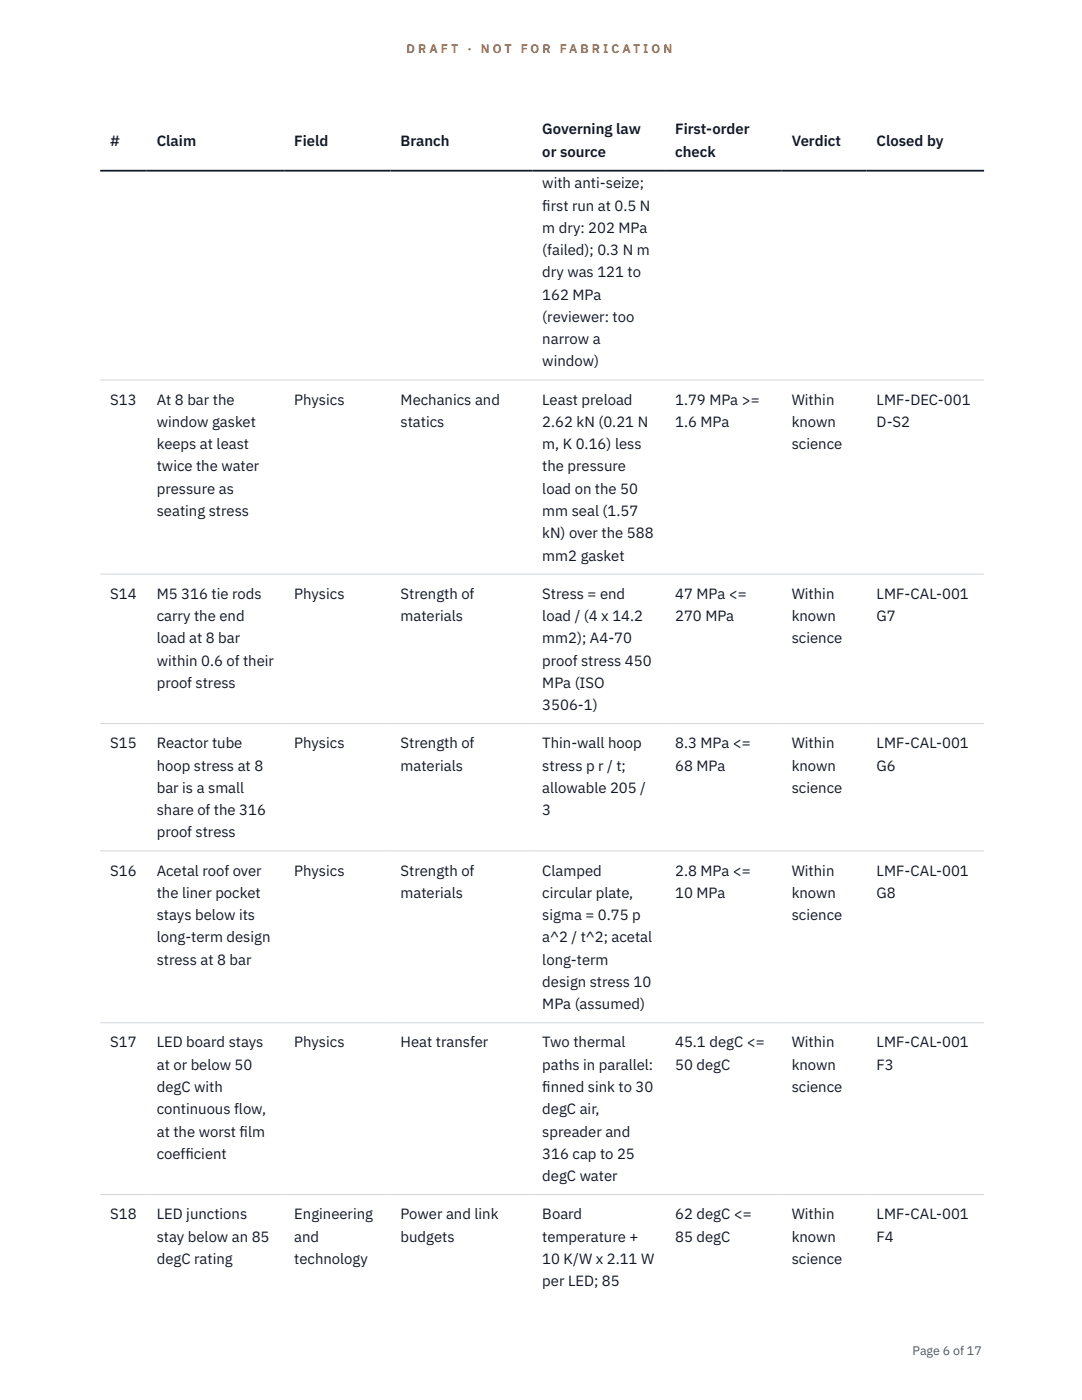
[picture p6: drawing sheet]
<svg xmlns="http://www.w3.org/2000/svg" width="216mm" height="279mm" viewBox="0 0 216 279" stroke-linecap="round" stroke-linejoin="round" font-family="sans-serif">
<defs><g id="words">
<g font-size="3" fill="#111827">
<text x="22" y="29.1">#</text>
<text x="31.3" y="29.1">Claim</text>
<text x="58.7" y="29.1">Field</text>
<text x="79.9" y="29.1">Branch</text>
<text x="108.2" y="26.8">Governing law</text>
<text x="134.7" y="26.8">First-order</text>
<text x="158" y="29.1">Verdict</text>
<text x="174.9" y="29.1">Closed by</text>
<text x="108.2" y="31.3">or source</text>
<text x="134.7" y="31.3">check</text>
<text x="108.2" y="37.6">with anti-seize;</text>
<text x="108.2" y="42">f</text>
<text x="108.2" y="42">irst run at 0.5 N</text>
<text x="108.2" y="46.5">m dry: 202 MPa</text>
<text x="108.2" y="50.9">(failed); 0.3 N m</text>
<text x="108.2" y="55.4">dry was 121 to</text>
<text x="108.2" y="59.8">162 MPa</text>
<text x="108.2" y="64.2">(reviewer: too</text>
<text x="108.2" y="68.7">narrow a</text>
<text x="108.2" y="73.1">window)</text>
<text x="22" y="80.8">S13</text>
<text x="31.3" y="80.8">At 8 bar the</text>
<text x="58.7" y="80.8">Physics</text>
<text x="79.9" y="80.8">Mechanics and</text>
<text x="108.2" y="80.8">Least preload</text>
<text x="134.7" y="80.8">1.79 MPa &gt;=</text>
<text x="158" y="80.8">Within</text>
<text x="174.9" y="80.8">LMF-DEC-001</text>
<text x="31.3" y="85.2">window gasket</text>
<text x="31.3" y="89.6">keeps at least</text>
<text x="79.9" y="85.2">statics</text>
<text x="108.2" y="85.2">2.62 kN (0.21 N</text>
<text x="108.2" y="89.6">m, K 0.16) less</text>
<text x="134.7" y="85.2">1.6 MPa</text>
<text x="158" y="85.2">known</text>
<text x="158" y="89.6">science</text>
<text x="174.9" y="85.2">D-S2</text>
<text x="31.3" y="94.1">twice the water</text>
<text x="108.2" y="94.1">the pressure</text>
<text x="31.3" y="98.5">pressure as</text>
<text x="108.2" y="98.5">load on the 50</text>
<text x="31.3" y="103">seating stress</text>
<text x="108.2" y="103">mm seal (1.57</text>
<text x="108.2" y="107.4">kN) over the 588</text>
<text x="108.2" y="111.9">mm2 gasket</text>
<text x="22" y="119.5">S14</text>
<text x="31.3" y="119.5">M5 316 tie rods</text>
<text x="58.7" y="119.5">Physics</text>
<text x="79.9" y="119.5">Strength of</text>
<text x="108.2" y="119.5">Stress = end</text>
<text x="134.7" y="119.5">47 MPa &lt;=</text>
<text x="158" y="119.5">Within</text>
<text x="174.9" y="119.5">LMF-CAL-001</text>
<text x="31.3" y="123.9">carry the end</text>
<text x="79.9" y="123.9">materials</text>
<text x="108.2" y="123.9">load / (4 x 14.2</text>
<text x="134.7" y="123.9">270 MPa</text>
<text x="158" y="123.9">known</text>
<text x="174.9" y="123.9">G7</text>
<text x="31.3" y="128.4">load at 8 bar</text>
<text x="108.2" y="128.4">mm2); A4-70</text>
<text x="158" y="128.4">science</text>
<text x="31.3" y="132.8">within 0.6 of their</text>
<text x="31.3" y="137.3">proof stress</text>
<text x="108.2" y="132.8">proof stress 450</text>
<text x="108.2" y="137.3">MPa (ISO</text>
<text x="108.2" y="141.7">3506-1)</text>
<text x="22" y="149.3">S15</text>
<text x="31.3" y="149.3">Reactor tube</text>
<text x="58.7" y="149.3">Physics</text>
<text x="79.9" y="149.3">Strength of</text>
<text x="108.2" y="149.3">Thin-wall hoop</text>
<text x="134.7" y="149.3">8.3 MPa &lt;=</text>
<text x="158" y="149.3">Within</text>
<text x="174.9" y="149.3">LMF-CAL-001</text>
<text x="31.3" y="153.8">hoop stress at 8</text>
<text x="79.9" y="153.8">materials</text>
<text x="108.2" y="153.8">stress p r / t;</text>
<text x="134.7" y="153.8">68 MPa</text>
<text x="158" y="153.8">known</text>
<text x="174.9" y="153.8">G6</text>
<text x="31.3" y="158.2">bar is a small</text>
<text x="108.2" y="158.2">allowable 205 /</text>
<text x="158" y="158.2">science</text>
<text x="31.3" y="162.7">share of the 316</text>
<text x="31.3" y="167.1">proof stress</text>
<text x="108.2" y="162.7">3</text>
<text x="22" y="174.7">S16</text>
<text x="31.3" y="174.7">Acetal roof over</text>
<text x="31.3" y="179.2">the liner pocket</text>
<text x="58.7" y="174.7">Physics</text>
<text x="79.9" y="174.7">Strength of</text>
<text x="79.9" y="179.2">materials</text>
<text x="108.2" y="174.7">Clamped</text>
<text x="108.2" y="179.2">circular plate,</text>
<text x="134.7" y="174.7">2.8 MPa &lt;=</text>
<text x="134.7" y="179.2">10 MPa</text>
<text x="158" y="174.7">Within</text>
<text x="158" y="179.2">known</text>
<text x="174.9" y="174.7">LMF-CAL-001</text>
<text x="174.9" y="179.2">G8</text>
<text x="31.3" y="183.6">stays below its</text>
<text x="108.2" y="183.6">sigma = 0.75 p</text>
<text x="158" y="183.6">science</text>
<text x="31.3" y="188.1">long-term design</text>
<text x="108.2" y="188.1">a^2 / t^2; acetal</text>
<text x="31.3" y="192.5">stress at 8 bar</text>
<text x="108.2" y="192.5">long-term</text>
<text x="108.2" y="197">design stress 10</text>
<text x="108.2" y="201.4">MPa (assumed)</text>
<text x="22" y="209">S17</text>
<text x="31.3" y="209">LED board stays</text>
<text x="58.7" y="209">Physics</text>
<text x="79.9" y="209">Heat transfer</text>
<text x="108.2" y="209">Two thermal</text>
<text x="134.7" y="209">45.1 degC &lt;=</text>
<text x="158" y="209">Within</text>
<text x="174.9" y="209">LMF-CAL-001</text>
<text x="31.3" y="213.5">at or below 50</text>
<text x="108.2" y="213.5">paths in parallel:</text>
<text x="134.7" y="213.5">50 degC</text>
<text x="158" y="213.5">known</text>
<text x="174.9" y="213.5">F3</text>
<text x="31.3" y="217.9">degC with</text>
<text x="108.2" y="217.9">f</text>
<text x="108.2" y="217.9">inned sink to 30</text>
<text x="158" y="217.9">science</text>
<text x="31.3" y="222.4">continuous flow,</text>
<text x="31.3" y="226.8">at the worst f</text>
<text x="47.8" y="226.8">ilm</text>
<text x="108.2" y="222.4">degC air,</text>
<text x="108.2" y="226.8">spreader and</text>
<text x="31.3" y="231.3">coeff</text>
<text x="37" y="231.3">icient</text>
<text x="108.2" y="231.3">316 cap to 25</text>
<text x="108.2" y="235.7">degC water</text>
<text x="22" y="243.3">S18</text>
<text x="31.3" y="243.3">LED junctions</text>
<text x="58.7" y="243.3">Engineering</text>
<text x="79.9" y="243.3">Power and link</text>
<text x="108.2" y="243.3">Board</text>
<text x="134.7" y="243.3">62 degC &lt;=</text>
<text x="158" y="243.3">Within</text>
<text x="174.9" y="243.3">LMF-CAL-001</text>
<text x="31.3" y="247.8">stay below an 85</text>
<text x="58.7" y="247.8">and</text>
<text x="79.9" y="247.8">budgets</text>
<text x="108.2" y="247.8">temperature +</text>
<text x="134.7" y="247.8">85 degC</text>
<text x="158" y="247.8">known</text>
<text x="174.9" y="247.8">F4</text>
<text x="31.3" y="252.2">degC rating</text>
<text x="58.7" y="252.2">technology</text>
<text x="108.2" y="252.2">10 K/W x 2.11 W</text>
<text x="108.2" y="256.7">per LED; 85</text>
<text x="158" y="252.2">science</text>
</g>
<g font-size="2.5" fill="#b45309">
<text x="81.1" y="10.5">D R A F T</text>
<text x="93.3" y="10.5">·</text>
<text x="95.9" y="10.5">N O T</text>
<text x="103.9" y="10.5">F O R</text>
<text x="111.7" y="10.5">F A B R I C A T I O N</text>
</g>
<text font-size="2.5" fill="#4b5563" x="182.1" y="270.3">Page 6 of 17</text>
</g></defs>
<path d="M20 75.8h176.4M20 114.6h176.4M20 144.4h176.4M20 169.8h176.4M20 204.1h176.4M20 238.4h176.4" fill="none" stroke="#d1d5db" stroke-width=".2"/>
<path d="M20 34.1h176.4" fill="none" stroke="#111827" stroke-width=".35"/>
<use href="#words"/>
</svg>
